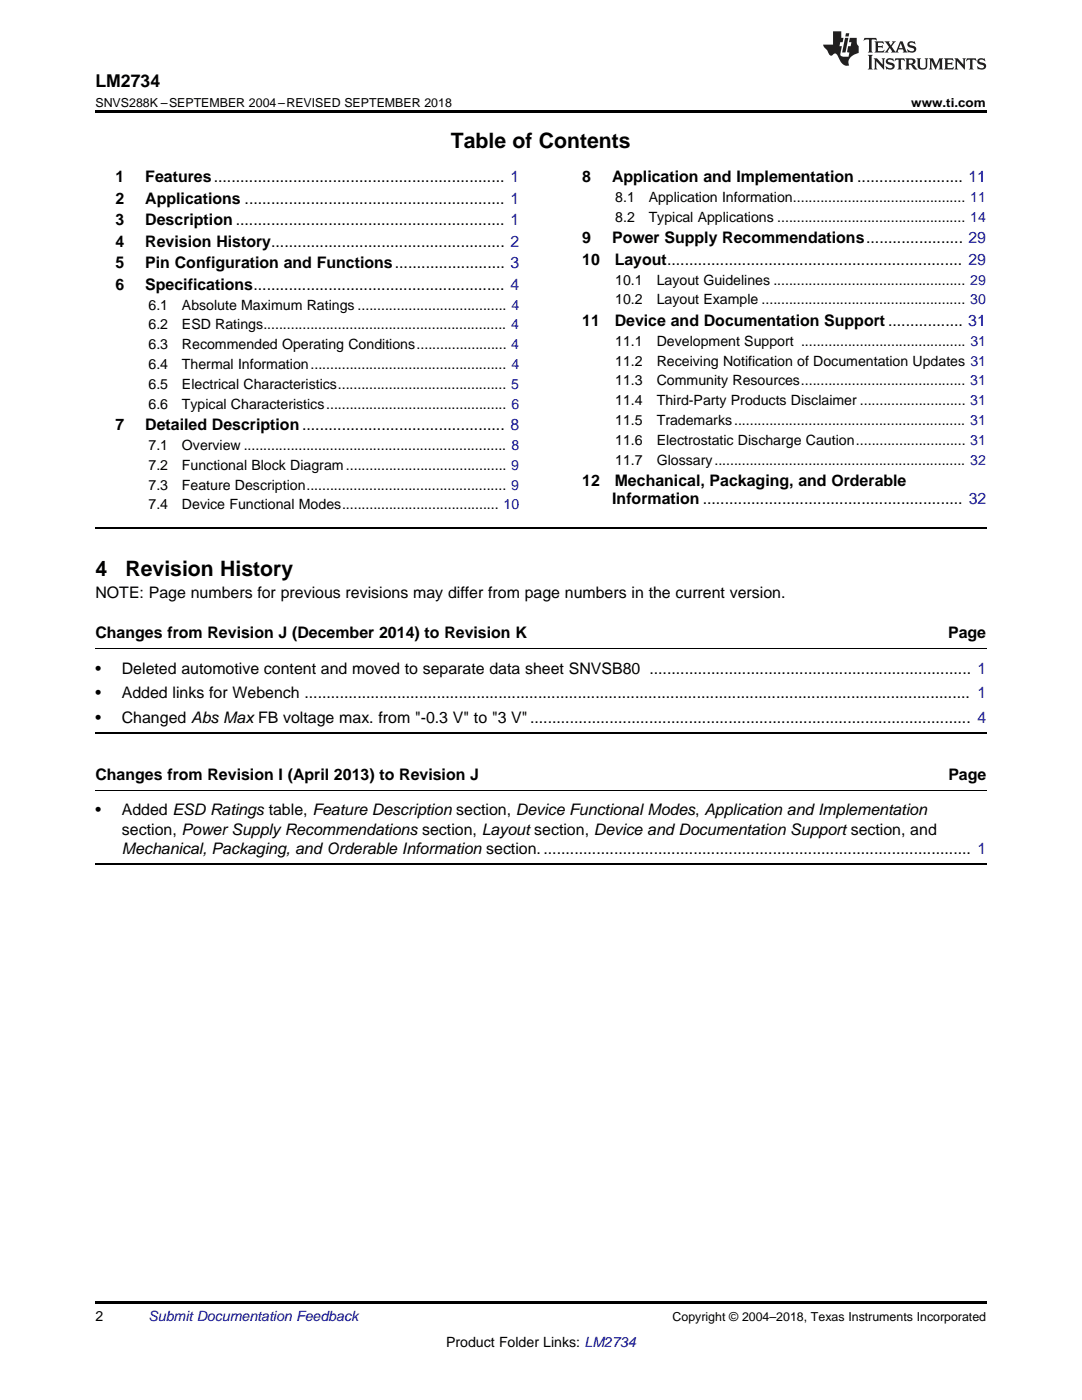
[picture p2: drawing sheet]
<svg xmlns="http://www.w3.org/2000/svg" width="216mm" height="279mm" viewBox="0 0 216 279" stroke-linecap="round" stroke-linejoin="round" font-family="sans-serif">
<defs><g id="words">
<g font-size="4.2">
<text x="90" y="29.6">Table of Contents</text>
<text x="19" y="115">4</text>
<text x="25" y="115">Revision History</text>
</g>
<text font-size="3.5" x="19" y="17.3">LM2734</text>
<g font-size="3.2">
<text x="23" y="36.3">1</text>
<text x="23" y="40.6">2</text>
<text x="29" y="36.3">Features.................................................................. 1</text>
<text x="29" y="40.6">Applications ........................................................... 1</text>
<text x="116.2" y="36.3">8</text>
<text x="122.1" y="36.3">Application and Implementation ........................ 11</text>
<text x="23" y="44.9">3</text>
<text x="29" y="44.9">Description ............................................................. 1</text>
<text x="23" y="49.2">4</text>
<text x="23" y="53.6">5</text>
<text x="29" y="49.2">Revision History..................................................... 2</text>
<text x="29" y="53.6">Pin Configuration and Functions......................... 3</text>
<text x="116.2" y="48.5">9</text>
<text x="116.2" y="52.8">10</text>
<text x="122.1" y="48.5">Power Supply Recommendations...................... 29</text>
<text x="122.7" y="52.8">Layout................................................................... 29</text>
<text x="23" y="57.9">6</text>
<text x="29" y="57.9">Specifications......................................................... 4</text>
<text x="116.2" y="65.1">11</text>
<text x="122.7" y="65.1">Device and Documentation Support ................. 31</text>
<text x="23" y="85.9">7</text>
<text x="29" y="85.9">Detailed Description.............................................. 8</text>
<text x="116.2" y="97">12</text>
<text x="122.2" y="100.5">Information ........................................................... 32</text>
<text x="122.7" y="97">Mechanical, Packaging, and Orderable</text>
<text x="19" y="119.3">NOTE: Page numbers for previous revisions may differ from page numbers in the current version.</text>
<text x="19" y="127.4">Changes from Revision J (December 2014) to Revision K</text>
<text x="189.2" y="127.4">Page</text>
<text x="19" y="134.4">•</text>
<text x="24.3" y="134.4">Deleted automotive content and moved to separate data sheet SNVSB80 ......................................................................... 1</text>
<text x="19" y="139.4">•</text>
<text x="24.3" y="139.4">Added links for Webench ....................................................................................................................................................... 1</text>
<text x="19" y="144.3">•</text>
<text x="24.3" y="144.3">Changed Abs Max FB voltage max. from &quot;-0.3 V&quot; to &quot;3 V&quot;.................................................................................................... 4</text>
<text x="19" y="155.6">Changes from Revision I (April 2013) to Revision J</text>
<text x="189.2" y="155.6">Page</text>
<text x="19" y="162.7">•</text>
<text x="24.3" y="162.7">Added ESD Ratings table, Feature Description section, Device Functional Modes, Application and Implementation</text>
<text x="24.3" y="166.5">section, Power Supply Recommendations section, Layout section, Device and Documentation Support section, and</text>
<text x="24.3" y="170.4">Mechanical, Packaging, and Orderable Information section.................................................................................................. 1</text>
</g>
<g font-size="2.8">
<text x="122.8" y="40.3">8.1</text>
<text x="129.4" y="40.3">Application Information............................................ 11</text>
<text x="122.8" y="44.2">8.2</text>
<text x="129.4" y="44.2">Typical Applications ................................................ 14</text>
<text x="122.8" y="56.8">10.1</text>
<text x="131" y="56.8">Layout Guidelines ................................................. 29</text>
<text x="29.6" y="61.8">6.1</text>
<text x="29.6" y="65.8">6.2</text>
<text x="36.3" y="61.8">Absolute Maximum Ratings ...................................... 4</text>
<text x="36.3" y="65.8">ESD Ratings.............................................................. 4</text>
<text x="122.8" y="60.7">10.2</text>
<text x="131" y="60.7">Layout Example .................................................... 30</text>
<text x="29.6" y="69.7">6.3</text>
<text x="36.3" y="69.7">Recommended Operating Conditions....................... 4</text>
<text x="122.8" y="69">11.1</text>
<text x="131" y="69">Development Support .......................................... 31</text>
<text x="29.6" y="73.7">6.4</text>
<text x="29.6" y="77.6">6.5</text>
<text x="36.3" y="73.7">Thermal Information.................................................. 4</text>
<text x="36.3" y="77.6">Electrical Characteristics........................................... 5</text>
<text x="122.8" y="73">11.2</text>
<text x="122.8" y="76.9">11.3</text>
<text x="131" y="73">Receiving Notification of Documentation Updates 31</text>
<text x="131" y="76.9">Community Resources.......................................... 31</text>
<text x="29.6" y="81.6">6.6</text>
<text x="36.3" y="81.6">Typical Characteristics.............................................. 6</text>
<text x="122.8" y="80.9">11.4</text>
<text x="131" y="80.9">Third-Party Products Disclaimer ........................... 31</text>
<text x="29.6" y="89.8">7.1</text>
<text x="36.3" y="89.8">Overview ................................................................... 8</text>
<text x="122.8" y="84.8">11.5</text>
<text x="122.8" y="88.8">11.6</text>
<text x="131" y="84.8">Trademarks........................................................... 31</text>
<text x="131" y="88.8">Electrostatic Discharge Caution............................ 31</text>
<text x="29.6" y="93.8">7.2</text>
<text x="36.3" y="93.8">Functional Block Diagram......................................... 9</text>
<text x="122.8" y="92.7">11.7</text>
<text x="131" y="92.7">Glossary................................................................ 32</text>
<text x="29.6" y="97.7">7.3</text>
<text x="29.6" y="101.7">7.4</text>
<text x="36.3" y="97.7">Feature Description................................................... 9</text>
<text x="36.3" y="101.7">Device Functional Modes........................................ 10</text>
<text x="19" y="263.6">2</text>
<text x="89" y="268.9">Product Folder Links: LM2734</text>
</g>
<text font-size="2.8" fill="#0000c8" x="29.6" y="263.6">Submit Documentation Feedback</text>
<g font-size="2.5">
<text x="19" y="21.4">SNVS288K –SEPTEMBER 2004–REVISED SEPTEMBER 2018</text>
<text x="181.8" y="21.4">www.ti.com</text>
<text x="134.2" y="263.6">Copyright © 2004–2018, Texas Instruments Incorporated</text>
</g>
</g></defs>
<path d="M19 22h177.8v.5h-177.8zM19 259.7h177.8v.5h-177.8z" fill="#000"/>
<path d="M19 105.4h177.8M19 146.3h177.8M19 172.4h177.8" fill="none" stroke="#000" stroke-width=".35"/>
<path d="M19 129.5h177.8M19 157.7h177.8" fill="none" stroke="#000" stroke-width=".2"/>
<g fill="#231f20">
<path d="M172.5 7.6l-.1 .5 .4-.2h.6v.1v2.1l-.2 .4h.9l-.2-.4v-2.1l.1-.1h.5l.5 .2-.2-.5zM174.5 8.3l.2 .3v1.5l-.2 .4h1.8l.2-.6a1.04 1.04 0 0 1-1.3 .2v-.7h.6l.3 .2v-.6l-.3 .2h-.6v-.6l.8-.1 .4 .3-.2-.5zM176.5 8.3l.9 1.1-.9 1.1h.8l-.2-.2 .4-.7 .5 .7-.2 .2h1.5l-.2-.2 .2-.4h.9l.1 .4-.2 .2h1l-.3-.3-.7-1.9h-.5l-.9 2-.8-1 .9-1h-.8l.1 .3-.4 .5-.3-.6 .1-.2zM179.7 8.6l.4 1h-.7zM181.3 8.4a.63 .63 0 0 0-.2 .7 .63 .63 0 0 0 .6 .4l.6 .2 .1 .2a.75 .75 0 0 1-.7 .4 .75 .75 0 0 1-.6-.5l.1 .7 .1-.1a1.11 1.11 0 0 0 1.5-.6 1.13 1.13 0 0 0-1.2-.8l-.1-.4a1.04 1.04 0 0 1 1.2 .2l-.2-.5-.2 .1-.4-.2zM173.2 10.9l.2 .4v2.2l-.2 .4h1l-.3-.4v-2.2l.3-.4zM174.3 11.6l.3 .4v1.5l-.3 .4h.8l-.2-.4v-1.3l1.5 1.7v-1.9l.2-.4h-.7l.2 .4v.9l-1.1-1.3zM177 11.8a.62 .62 0 0 0-.2 .7 .62 .62 0 0 0 .6 .4l.6 .1 .1 .3a.76 .76 0 0 1-.7 .3 .76 .76 0 0 1-.7-.4l.2 .7 .1-.1a1.11 1.11 0 0 0 1.5-.6 1.13 1.13 0 0 0-1.2-.8l-.1-.4a1.04 1.04 0 0 1 1.2 .2l-.2-.6-.2 .1-.5-.1zM178.7 11.6l-.2 .6a.61 .61 0 0 1 .8-.3v1.6l-.2 .4h.9l-.2-.4v-1.6a.63 .63 0 0 1 .7 .3l-.1-.6zM180.6 11.6l.3 .4v1.5l-.3 .4h1l-.2-.2-.1-.8 .6 .2a.76 .76 0 0 0 1.2 .7l-1-1a.58 .58 0 0 0 .6-.5 .58 .58 0 0 0-.5-.6zM181.4 11.9h.1a.45 .45 0 0 1 .5 .1 .45 .45 0 0 1 .1 .5l-.8 .2zM182.9 11.6l.2 .2a2.17 2.17 0 0 0 .3 1.9 .99 .99 0 0 0 1.6-.6v-1.1l.2-.4h-.7l.2 .2a1.92 1.92 0 0 1-.2 1.8 .6 .6 0 0 1-.9-.5v-1.1l.2-.4zM185.4 11.6l.2 .4v1.5l-.2 .4h.7l-.2-.4v-1.4l.8 1.8 .8-1.8v1.4l-.2 .4h.9l-.2-.4v-1.5l.2-.4h-.8l-.6 1.5-.6-1.5zM188.4 11.6l.2 .4v1.5l-.2 .4h1.8l.1-.6a1.04 1.04 0 0 1-1.2 .1v-.6h.5l.4 .2v-.6l-.4 .2h-.5v-.7h.8l.3 .3-.1-.6zM190.5 11.6l.2 .4v1.5l-.2 .4h.7l-.2-.4v-1.3l1.5 1.7v-1.9l.2-.4h-.7l.2 .4v.9l-1.1-1.3zM192.9 11.6l-.1 .6a.61 .61 0 0 1 .7-.3l.1 1.6-.3 .4h1l-.3-.4 .1-1.6a.63 .63 0 0 1 .7 .3l-.1-.6zM195.2 11.8a.62 .62 0 0 0-.2 .7 .62 .62 0 0 0 .6 .4l.6 .1 .1 .3a.76 .76 0 0 1-.7 .3 .76 .76 0 0 1-.6-.4l.1 .7 .1-.1a1.11 1.11 0 0 0 1.6-.6 1.13 1.13 0 0 0-1.3-.8l-.1-.4a1.04 1.04 0 0 1 1.2 .2l-.1-.6-.2 .1-.5-.1z"/>
<path d="M166.2 6.3v2.6h-1.9v.4l.8 .9a.91 .91 0 0 0 1 .8 .56 .56 0 0 1 .5-.3 .56 .56 0 0 1 .5 .3l.4 .8a1.53 1.53 0 0 0 1.9 1.2 1.54 1.54 0 0 1 1-2.1l.9-.3v-1.4a1.52 1.52 0 0 1-.4-1.6h-1.3l-.2 .8h.5l-.2 .8h-.5l-.1 1v.2l.4 .1-.2 .8a1.93 1.93 0 0 1-1.6-.3l.3-1.8h-.5l.2-.8h.4l.2-.8h-.4v-1.3zM168.6 7.6l-.6 2.9h.7l.6-2.9zM168.8 6.6l-.1 .7h.6l.2-.7z"/>
</g>
<use href="#words"/>
</svg>
